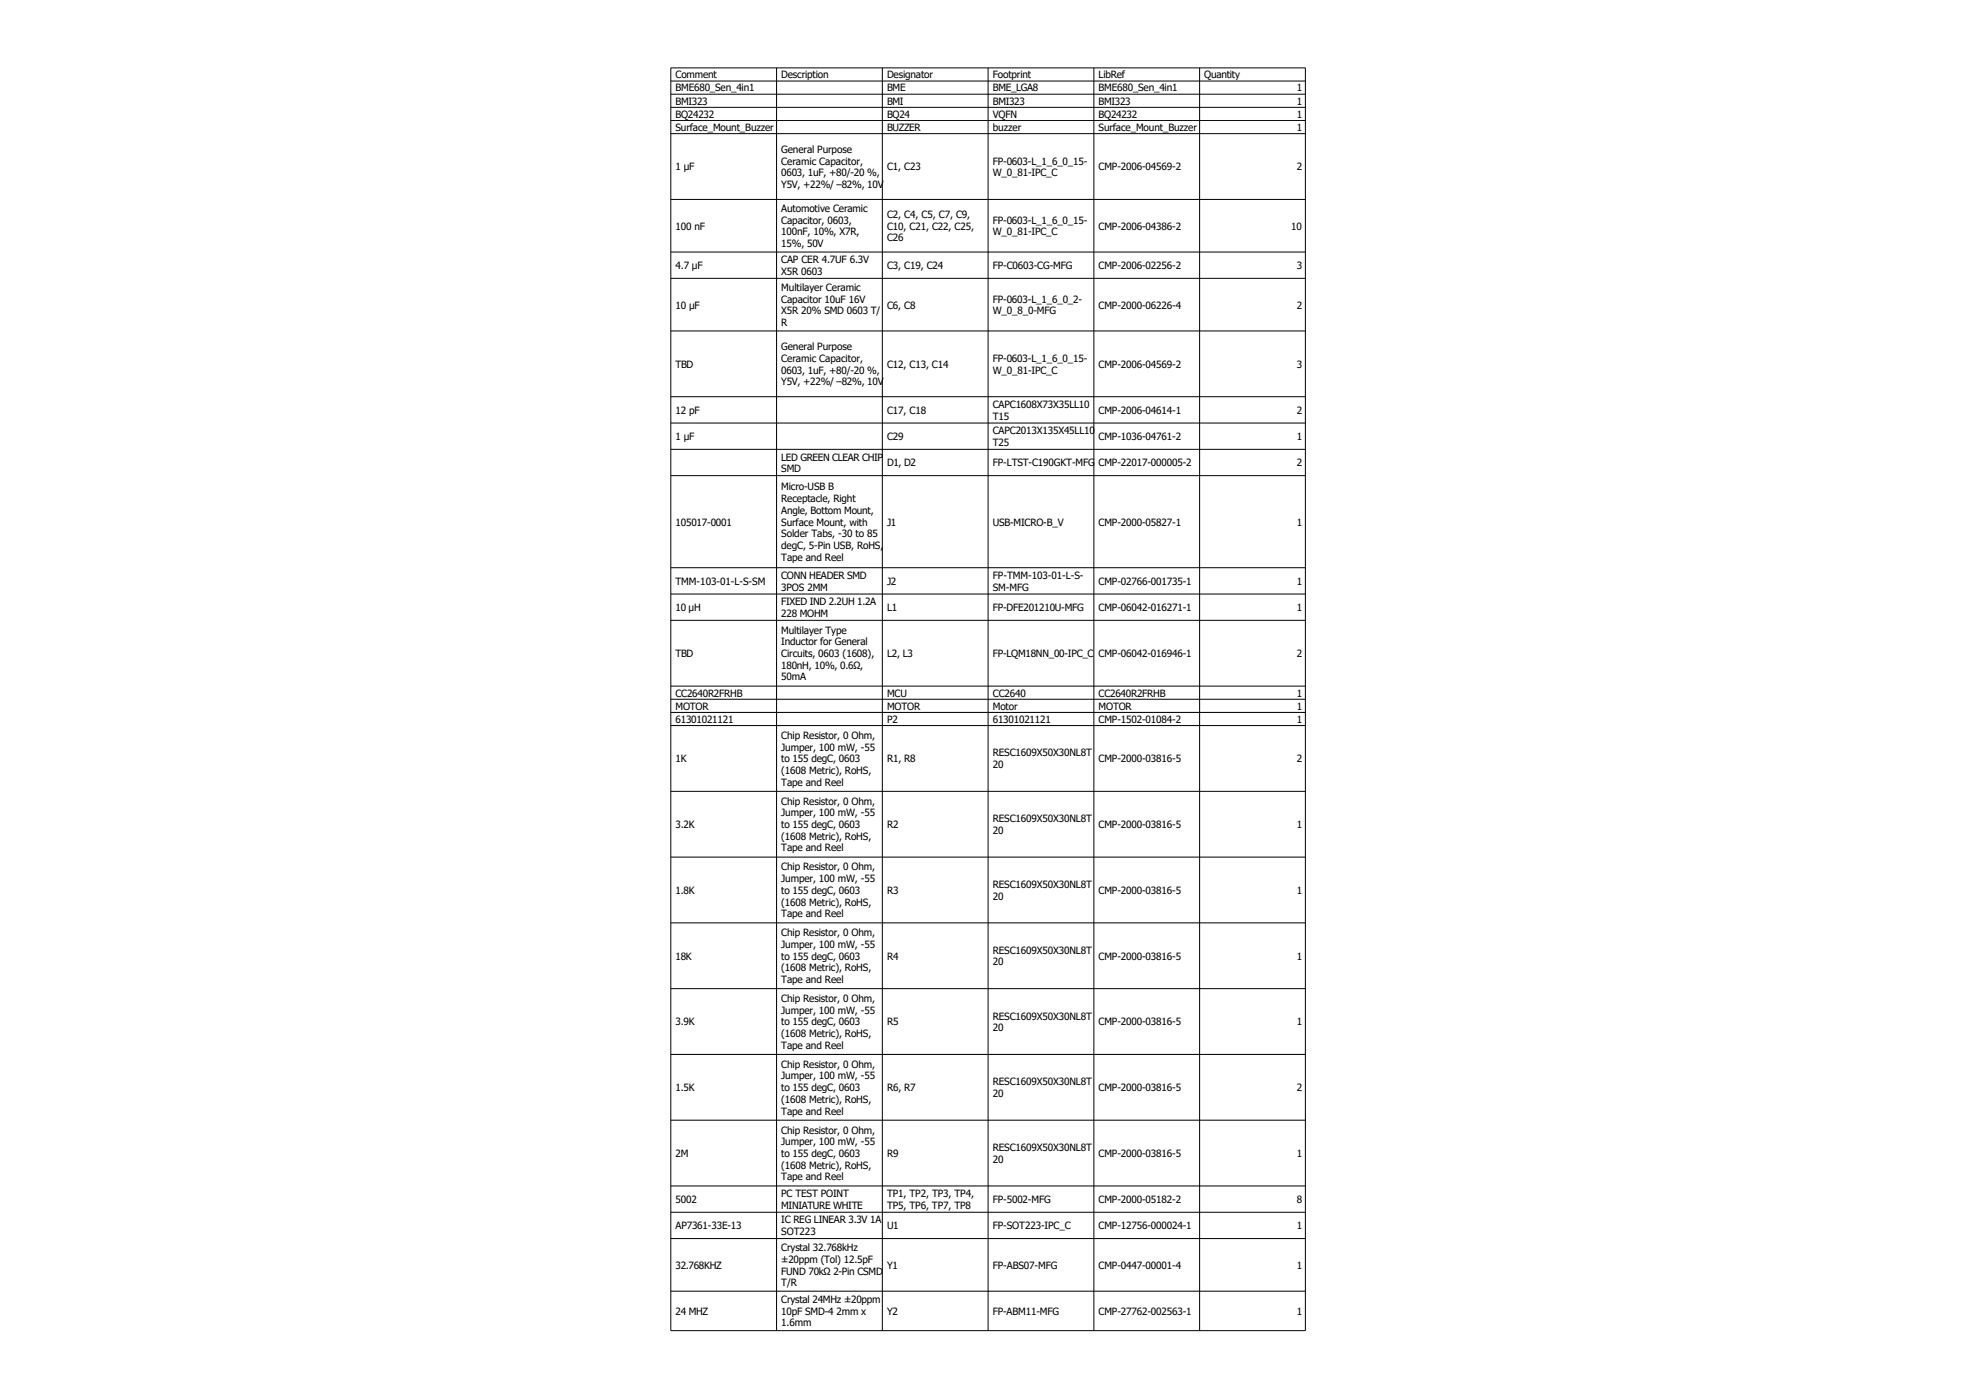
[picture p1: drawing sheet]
<svg xmlns="http://www.w3.org/2000/svg" width="297mm" height="210mm" viewBox="0 0 297 210" stroke-linecap="round" stroke-linejoin="round" font-family="sans-serif">
<defs><g id="words">
<g font-size="1.5">
<text x="101.5" y="11.8">Comment</text>
<text x="117.4" y="11.8">Description</text>
<text x="133.3" y="11.8">Designator</text>
<text x="149.2" y="11.8">Footprint</text>
<text x="165.1" y="11.8">LibRef</text>
<text x="181" y="11.8">Quantity</text>
<text x="101.5" y="13.7">BME680_Sen_4in1</text>
<text x="101.5" y="15.7">BMI323</text>
<text x="101.5" y="17.7">BQ24232</text>
<text x="133.3" y="13.7">BME</text>
<text x="133.3" y="15.7">BMI</text>
<text x="133.3" y="17.7">BQ24</text>
<text x="149.2" y="13.7">BME_LGA8</text>
<text x="149.2" y="15.7">BMI323</text>
<text x="149.2" y="17.7">VQFN</text>
<text x="165.1" y="13.7">BME680_Sen_4in1</text>
<text x="165.1" y="15.7">BMI323</text>
<text x="165.1" y="17.7">BQ24232</text>
<text x="194.8" y="13.7">1</text>
<text x="194.8" y="15.7">1</text>
<text x="194.8" y="17.7">1</text>
<text x="101.5" y="19.7">Surface_Mount_Buzzer</text>
<text x="117.4" y="23">General Purpose</text>
<text x="133.3" y="19.7">BUZZER</text>
<text x="149.2" y="19.7">buzzer</text>
<text x="165.1" y="19.7">Surface_Mount_Buzzer</text>
<text x="194.8" y="19.7">1</text>
<text x="101.5" y="25.6">1 µF</text>
<text x="117.4" y="24.7">Ceramic Capacitor,</text>
<text x="117.4" y="26.5">0603, 1uF, +80/-20 %,</text>
<text x="117.4" y="28.2">Y5V, +22%/ –82%, 10V</text>
<text x="133.3" y="25.6">C1, C23</text>
<text x="149.2" y="24.7">FP-0603-L_1_6_0_15-</text>
<text x="149.2" y="26.5">W_0_81-IPC_C</text>
<text x="165.1" y="25.6">CMP-2006-04569-2</text>
<text x="194.8" y="25.6">2</text>
<text x="101.5" y="34.5">100 nF</text>
<text x="117.4" y="31.9">Automotive Ceramic</text>
<text x="117.4" y="33.6">Capacitor, 0603,</text>
<text x="117.4" y="35.4">100nF, 10%, X7R,</text>
<text x="133.3" y="32.7">C2, C4, C5, C7, C9,</text>
<text x="133.3" y="34.5">C10, C21, C22, C25,</text>
<text x="149.2" y="33.6">FP-0603-L_1_6_0_15-</text>
<text x="149.2" y="35.4">W_0_81-IPC_C</text>
<text x="165.1" y="34.5">CMP-2006-04386-2</text>
<text x="194" y="34.5">10</text>
<text x="101.5" y="40.4">4.7 µF</text>
<text x="117.4" y="37.1">15%, 50V</text>
<text x="117.4" y="39.5">CAP CER 4.7UF 6.3V</text>
<text x="117.4" y="41.3">X5R 0603</text>
<text x="133.3" y="36.3">C26</text>
<text x="133.3" y="40.4">C3, C19, C24</text>
<text x="149.2" y="40.4">FP-C0603-CG-MFG</text>
<text x="165.1" y="40.4">CMP-2006-02256-2</text>
<text x="194.8" y="40.4">3</text>
<text x="101.5" y="46.4">10 µF</text>
<text x="117.4" y="43.7">Multilayer Ceramic</text>
<text x="117.4" y="45.5">Capacitor 10uF 16V</text>
<text x="117.4" y="47.2">X5R 20% SMD 0603 T/</text>
<text x="133.3" y="46.4">C6, C8</text>
<text x="149.2" y="45.5">FP-0603-L_1_6_0_2-</text>
<text x="149.2" y="47.2">W_0_8_0-MFG</text>
<text x="165.1" y="46.4">CMP-2000-06226-4</text>
<text x="194.8" y="46.4">2</text>
<text x="117.4" y="49">R</text>
<text x="117.4" y="52.6">General Purpose</text>
<text x="101.5" y="55.3">TBD</text>
<text x="117.4" y="54.4">Ceramic Capacitor,</text>
<text x="117.4" y="56.1">0603, 1uF, +80/-20 %,</text>
<text x="117.4" y="57.9">Y5V, +22%/ –82%, 10V</text>
<text x="133.3" y="55.3">C12, C13, C14</text>
<text x="149.2" y="54.4">FP-0603-L_1_6_0_15-</text>
<text x="149.2" y="56.1">W_0_81-IPC_C</text>
<text x="165.1" y="55.3">CMP-2006-04569-2</text>
<text x="194.8" y="55.3">3</text>
<text x="101.5" y="62.2">12 pF</text>
<text x="133.3" y="62.2">C17, C18</text>
<text x="149.2" y="61.3">CAPC1608X73X35LL10</text>
<text x="149.2" y="63">T15</text>
<text x="149.2" y="65.2">CAPC2013X135X45LL10</text>
<text x="165.1" y="62.2">CMP-2006-04614-1</text>
<text x="194.8" y="62.2">2</text>
<text x="101.5" y="66.1">1 µF</text>
<text x="117.4" y="69.2">LED GREEN CLEAR CHIP</text>
<text x="117.4" y="71">SMD</text>
<text x="133.3" y="66.1">C29</text>
<text x="133.3" y="70.1">D1, D2</text>
<text x="149.2" y="67">T25</text>
<text x="149.2" y="70.1">FP-LTST-C190GKT-MFG</text>
<text x="165.1" y="66.1">CMP-1036-04761-2</text>
<text x="165.1" y="70.1">CMP-22017-000005-2</text>
<text x="194.8" y="66.1">1</text>
<text x="194.8" y="70.1">2</text>
<text x="117.4" y="73.7">Micro-USB B</text>
<text x="117.4" y="75.5">Receptacle, Right</text>
<text x="117.4" y="77.2">Angle, Bottom Mount,</text>
<text x="101.5" y="79">105017-0001</text>
<text x="117.4" y="79">Surface Mount, with</text>
<text x="117.4" y="80.7">Solder Tabs, -30 to 85</text>
<text x="117.4" y="82.5">degC, 5-Pin USB, RoHS,</text>
<text x="133.3" y="79">J1</text>
<text x="149.2" y="79">USB-MICRO-B_V</text>
<text x="165.1" y="79">CMP-2000-05827-1</text>
<text x="194.8" y="79">1</text>
<text x="101.5" y="87.9">TMM-103-01-L-S-SM</text>
<text x="117.4" y="84.2">Tape and Reel</text>
<text x="117.4" y="87">CONN HEADER SMD</text>
<text x="117.4" y="88.7">3POS 2MM</text>
<text x="133.3" y="87.9">J2</text>
<text x="149.2" y="87">FP-TMM-103-01-L-S-</text>
<text x="149.2" y="88.7">SM-MFG</text>
<text x="165.1" y="87.9">CMP-02766-001735-1</text>
<text x="194.8" y="87.9">1</text>
<text x="101.5" y="91.8">10 µH</text>
<text x="117.4" y="90.9">FIXED IND 2.2UH 1.2A</text>
<text x="117.4" y="92.7">228 MOHM</text>
<text x="117.4" y="95.2">Multilayer Type</text>
<text x="133.3" y="91.8">L1</text>
<text x="149.2" y="91.8">FP-DFE201210U-MFG</text>
<text x="165.1" y="91.8">CMP-06042-016271-1</text>
<text x="194.8" y="91.8">1</text>
<text x="101.5" y="98.7">TBD</text>
<text x="117.4" y="97">Inductor for General</text>
<text x="117.4" y="98.7">Circuits, 0603 (1608),</text>
<text x="117.4" y="100.5">180nH, 10%, 0.6Ω,</text>
<text x="133.3" y="98.7">L2, L3</text>
<text x="149.2" y="98.7">FP-LQM18NN_00-IPC_C</text>
<text x="165.1" y="98.7">CMP-06042-016946-1</text>
<text x="194.8" y="98.7">2</text>
<text x="101.5" y="104.7">CC2640R2FRHB</text>
<text x="101.5" y="106.6">MOTOR</text>
<text x="117.4" y="102.2">50mA</text>
<text x="133.3" y="104.7">MCU</text>
<text x="133.3" y="106.6">MOTOR</text>
<text x="149.2" y="104.7">CC2640</text>
<text x="149.2" y="106.6">Motor</text>
<text x="165.1" y="104.7">CC2640R2FRHB</text>
<text x="165.1" y="106.6">MOTOR</text>
<text x="194.8" y="104.7">1</text>
<text x="194.8" y="106.6">1</text>
<text x="101.5" y="108.6">61301021121</text>
<text x="117.4" y="111">Chip Resistor, 0 Ohm,</text>
<text x="117.4" y="112.8">Jumper, 100 mW, -55</text>
<text x="133.3" y="108.6">P2</text>
<text x="149.2" y="108.6">61301021121</text>
<text x="149.2" y="113.7">RESC1609X50X30NL8T</text>
<text x="165.1" y="108.6">CMP-1502-01084-2</text>
<text x="194.8" y="108.6">1</text>
<text x="101.5" y="114.5">1K</text>
<text x="117.4" y="114.5">to 155 degC, 0603</text>
<text x="117.4" y="116.3">(1608 Metric), RoHS,</text>
<text x="117.4" y="118.1">Tape and Reel</text>
<text x="133.3" y="114.5">R1, R8</text>
<text x="149.2" y="115.4">20</text>
<text x="165.1" y="114.5">CMP-2000-03816-5</text>
<text x="194.8" y="114.5">2</text>
<text x="101.5" y="124.4">3.2K</text>
<text x="117.4" y="120.9">Chip Resistor, 0 Ohm,</text>
<text x="117.4" y="122.7">Jumper, 100 mW, -55</text>
<text x="117.4" y="124.4">to 155 degC, 0603</text>
<text x="133.3" y="124.4">R2</text>
<text x="149.2" y="123.5">RESC1609X50X30NL8T</text>
<text x="149.2" y="125.3">20</text>
<text x="165.1" y="124.4">CMP-2000-03816-5</text>
<text x="194.8" y="124.4">1</text>
<text x="117.4" y="126.2">(1608 Metric), RoHS,</text>
<text x="117.4" y="127.9">Tape and Reel</text>
<text x="117.4" y="130.8">Chip Resistor, 0 Ohm,</text>
<text x="101.5" y="134.3">1.8K</text>
<text x="117.4" y="132.6">Jumper, 100 mW, -55</text>
<text x="117.4" y="134.3">to 155 degC, 0603</text>
<text x="117.4" y="136.1">(1608 Metric), RoHS,</text>
<text x="117.4" y="137.8">Tape and Reel</text>
<text x="133.3" y="134.3">R3</text>
<text x="149.2" y="133.4">RESC1609X50X30NL8T</text>
<text x="149.2" y="135.2">20</text>
<text x="165.1" y="134.3">CMP-2000-03816-5</text>
<text x="194.8" y="134.3">1</text>
<text x="117.4" y="140.7">Chip Resistor, 0 Ohm,</text>
<text x="117.4" y="142.4">Jumper, 100 mW, -55</text>
<text x="149.2" y="143.3">RESC1609X50X30NL8T</text>
<text x="101.5" y="144.2">18K</text>
<text x="117.4" y="144.2">to 155 degC, 0603</text>
<text x="117.4" y="145.9">(1608 Metric), RoHS,</text>
<text x="117.4" y="147.7">Tape and Reel</text>
<text x="133.3" y="144.2">R4</text>
<text x="149.2" y="145.1">20</text>
<text x="165.1" y="144.2">CMP-2000-03816-5</text>
<text x="194.8" y="144.2">1</text>
<text x="101.5" y="154.1">3.9K</text>
<text x="117.4" y="150.6">Chip Resistor, 0 Ohm,</text>
<text x="117.4" y="152.3">Jumper, 100 mW, -55</text>
<text x="117.4" y="154.1">to 155 degC, 0603</text>
<text x="117.4" y="155.8">(1608 Metric), RoHS,</text>
<text x="133.3" y="154.1">R5</text>
<text x="149.2" y="153.2">RESC1609X50X30NL8T</text>
<text x="149.2" y="155">20</text>
<text x="165.1" y="154.1">CMP-2000-03816-5</text>
<text x="194.8" y="154.1">1</text>
<text x="117.4" y="157.6">Tape and Reel</text>
<text x="117.4" y="160.4">Chip Resistor, 0 Ohm,</text>
<text x="101.5" y="164">1.5K</text>
<text x="117.4" y="162.2">Jumper, 100 mW, -55</text>
<text x="117.4" y="164">to 155 degC, 0603</text>
<text x="117.4" y="165.7">(1608 Metric), RoHS,</text>
<text x="117.4" y="167.5">Tape and Reel</text>
<text x="133.3" y="164">R6, R7</text>
<text x="149.2" y="163.1">RESC1609X50X30NL8T</text>
<text x="149.2" y="164.8">20</text>
<text x="165.1" y="164">CMP-2000-03816-5</text>
<text x="194.8" y="164">2</text>
<text x="101.5" y="173.8">2M</text>
<text x="117.4" y="170.3">Chip Resistor, 0 Ohm,</text>
<text x="117.4" y="172.1">Jumper, 100 mW, -55</text>
<text x="117.4" y="173.8">to 155 degC, 0603</text>
<text x="133.3" y="173.8">R9</text>
<text x="149.2" y="173">RESC1609X50X30NL8T</text>
<text x="165.1" y="173.8">CMP-2000-03816-5</text>
<text x="194.8" y="173.8">1</text>
<text x="117.4" y="175.6">(1608 Metric), RoHS,</text>
<text x="117.4" y="177.4">Tape and Reel</text>
<text x="117.4" y="179.9">PC TEST POINT</text>
<text x="133.3" y="179.9">TP1, TP2, TP3, TP4,</text>
<text x="149.2" y="174.7">20</text>
<text x="101.5" y="180.8">5002</text>
<text x="101.5" y="184.7">AP7361-33E-13</text>
<text x="117.4" y="181.6">MINIATURE WHITE</text>
<text x="117.4" y="183.8">IC REG LINEAR 3.3V 1A</text>
<text x="117.4" y="185.6">SOT223</text>
<text x="133.3" y="181.6">TP5, TP6, TP7, TP8</text>
<text x="133.3" y="184.7">U1</text>
<text x="149.2" y="180.8">FP-5002-MFG</text>
<text x="149.2" y="184.7">FP-SOT223-IPC_C</text>
<text x="165.1" y="180.8">CMP-2000-05182-2</text>
<text x="165.1" y="184.7">CMP-12756-000024-1</text>
<text x="194.8" y="180.8">8</text>
<text x="194.8" y="184.7">1</text>
<text x="101.5" y="190.6">32.768KHZ</text>
<text x="117.4" y="188">Crystal 32.768kHz</text>
<text x="117.4" y="189.8">±20ppm (Tol) 12.5pF</text>
<text x="117.4" y="191.5">FUND 70kΩ 2-Pin CSMD</text>
<text x="133.3" y="190.6">Y1</text>
<text x="149.2" y="190.6">FP-ABS07-MFG</text>
<text x="165.1" y="190.6">CMP-0447-00001-4</text>
<text x="194.8" y="190.6">1</text>
<text x="101.5" y="197.6">24 MHZ</text>
<text x="117.4" y="193.3">T/R</text>
<text x="117.4" y="195.8">Crystal 24MHz ±20ppm</text>
<text x="117.4" y="197.6">10pF SMD-4 2mm x</text>
<text x="133.3" y="197.6">Y2</text>
<text x="149.2" y="197.6">FP-ABM11-MFG</text>
<text x="165.1" y="197.6">CMP-27762-002563-1</text>
<text x="194.8" y="197.6">1</text>
<text x="117.4" y="199.3">1.6mm</text>
</g>
</g></defs>
<g fill="none" stroke="#000" stroke-width=".15">
<path d="M100.8 10.2h95.4v189.7h-95.4zM100.8 12.2h95.4M100.8 14.2h95.4M100.8 16.1h95.4M100.8 18.1h95.4M116.7 10.2v189.7M132.6 10.2v189.7M148.5 10.2v189.7M164.4 10.2v189.7M180.3 10.2v189.7M100.8 20.1h95.4M100.8 30h95.4"/>
<path d="M100.8 37.9h95.4M100.8 41.8h95.4M100.8 49.7h95.4M100.8 59.6h95.4M100.8 63.6h95.4M100.8 67.5h95.4M100.8 71.5h95.4M100.8 85.3h95.4M100.8 89.3h95.4M100.8 93.2h95.4M100.8 103.1h95.4M100.8 105.1h95.4"/>
<path d="M100.8 107h95.4M100.8 109h95.4M100.8 118.9h95.4M100.8 128.8h95.4M100.8 138.7h95.4M100.8 148.6h95.4M100.8 158.4h95.4M100.8 168.3h95.4M100.8 178.2h95.4M100.8 182.2h95.4M100.8 186.1h95.4M100.8 194h95.4"/>
</g>
<use href="#words"/>
</svg>
